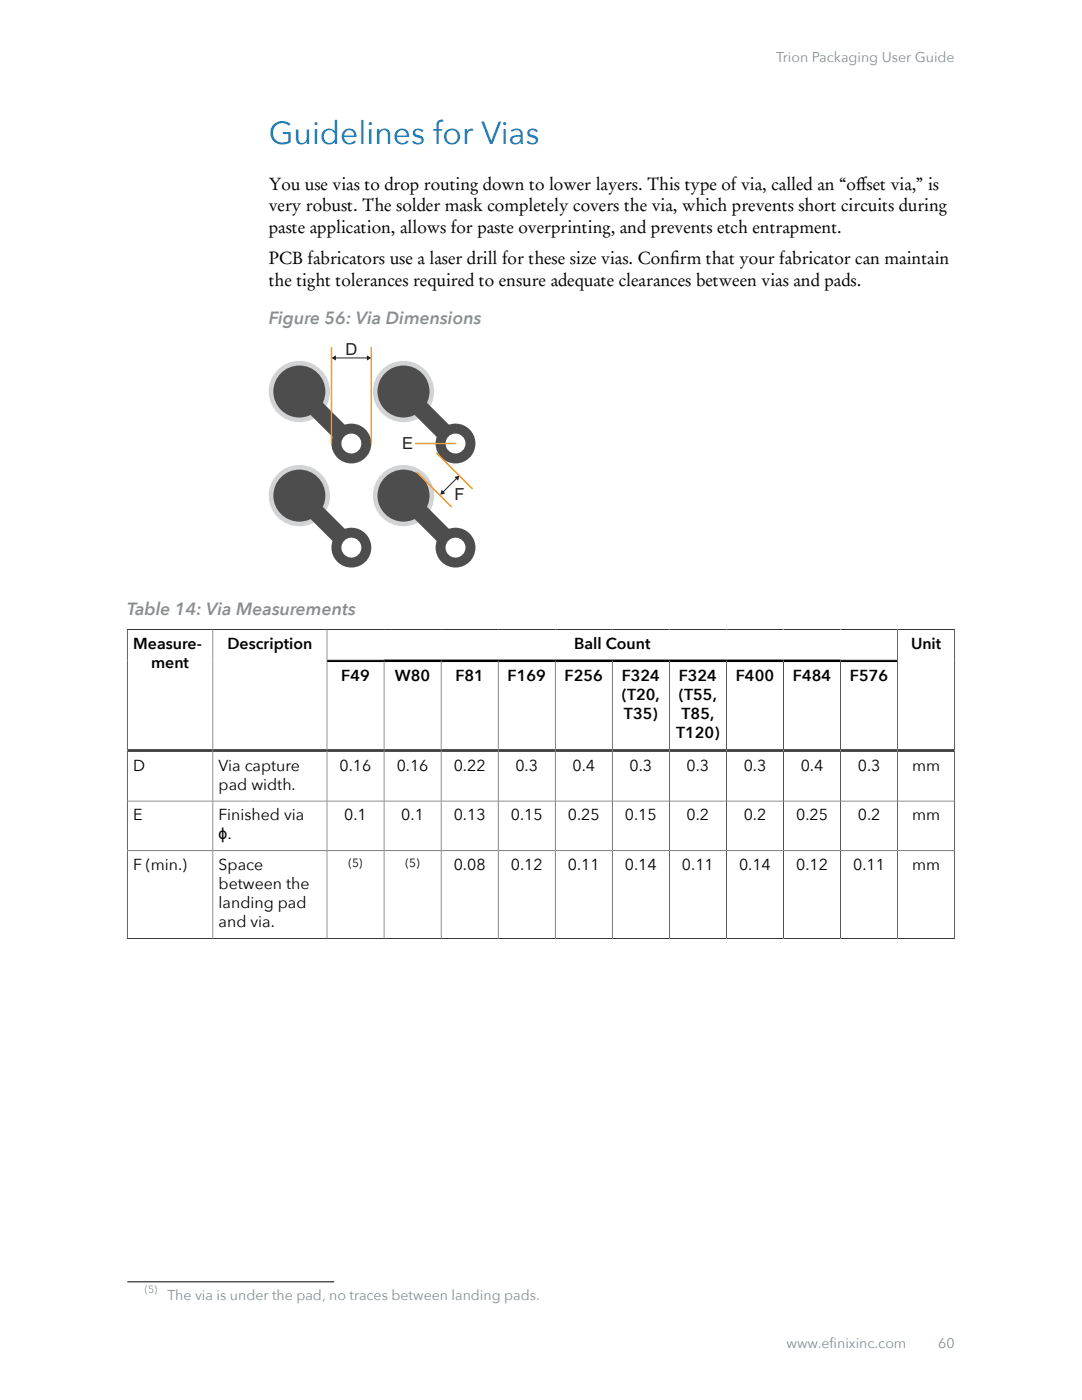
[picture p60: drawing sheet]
<svg xmlns="http://www.w3.org/2000/svg" width="216mm" height="279mm" viewBox="0 0 216 279" stroke-linecap="round" stroke-linejoin="round" font-family="sans-serif">
<defs><g id="words">
<text font-size="6.3" fill="#127abc" x="53.6" y="28.7">Guidelines for Vias</text>
<g font-size="3.5">
<text x="53.6" y="38">You use vias to drop routing down to lower layers. This type of via, called an “ofset via,” is</text>
<text x="170.8" y="38">f</text>
<text x="53.6" y="42.2">very robust. The solder mask completely covers the via, which prevents short circuits during</text>
<text x="53.6" y="46.4">paste application, allows for paste overprinting, and prevents etch entrapment.</text>
<text x="53.6" y="52.8">PCB fabricators use a laser drill for these size vias. Conf</text>
<text x="133.7" y="52.8">irm that your fabricator can maintain</text>
<text x="53.6" y="57">the tight tolerances required to ensure adequate clearances between vias and pads.</text>
</g>
<g font-size="3.5" fill="#829096">
<text x="53.6" y="64.6">Figure 56: Via Dimensions</text>
<text x="25.4" y="122.6">Table 14: Via Measurements</text>
</g>
<g font-size="3.3" fill="#231f20">
<text x="68.9" y="70.8">D</text>
<text x="80.2" y="89.6">E</text>
<text x="90.7" y="99.8">F</text>
</g>
<g font-size="3.2">
<text x="26.6" y="129.5">Measure-</text>
<text x="45.4" y="129.5">Description</text>
<text x="114.6" y="129.5">Ball Count</text>
<text x="181.8" y="129.5">Unit</text>
<text x="30.2" y="133.3">ment</text>
<text x="68.1" y="135.9">F49</text>
<text x="78.8" y="135.9">W80</text>
<text x="90.9" y="135.9">F81</text>
<text x="101.3" y="135.9">F169</text>
<text x="112.7" y="135.9">F256</text>
<text x="124.1" y="135.9">F324</text>
<text x="135.4" y="135.9">F324</text>
<text x="146.8" y="135.9">F400</text>
<text x="158.2" y="135.9">F484</text>
<text x="169.6" y="135.9">F576</text>
<text x="124.1" y="139.8">(T20,</text>
<text x="124.5" y="143.6">T35)</text>
<text x="135.5" y="139.8">(T55,</text>
<text x="136" y="143.6">T85,</text>
<text x="134.9" y="147.4">T120)</text>
<text x="26.5" y="153.8">D</text>
<text x="43.6" y="153.8">Via capture</text>
<text x="67.8" y="153.8">0.16</text>
<text x="79.2" y="153.8">0.16</text>
<text x="90.5" y="153.8">0.22</text>
<text x="102.8" y="153.8">0.3</text>
<text x="114.2" y="153.8">0.4</text>
<text x="125.6" y="153.8">0.3</text>
<text x="137" y="153.8">0.3</text>
<text x="148.4" y="153.8">0.3</text>
<text x="159.8" y="153.8">0.4</text>
<text x="171.2" y="153.8">0.3</text>
<text x="182" y="153.8">mm</text>
<text x="43.6" y="157.6">pad width.</text>
<text x="26.5" y="163.7">E</text>
<text x="43.6" y="163.7">Finished via</text>
<text x="43.6" y="167.5">ɸ.</text>
<text x="68.7" y="163.7">0.1</text>
<text x="80.1" y="163.7">0.1</text>
<text x="90.5" y="163.7">0.13</text>
<text x="101.9" y="163.7">0.15</text>
<text x="113.3" y="163.7">0.25</text>
<text x="124.7" y="163.7">0.15</text>
<text x="137" y="163.7">0.2</text>
<text x="148.4" y="163.7">0.2</text>
<text x="158.9" y="163.7">0.25</text>
<text x="171.2" y="163.7">0.2</text>
<text x="182" y="163.7">mm</text>
<text x="26.5" y="173.7">F (min.)</text>
<text x="43.6" y="173.7">Space</text>
<text x="90.5" y="173.7">0.08</text>
<text x="101.9" y="173.7">0.12</text>
<text x="113.3" y="173.7">0.11</text>
<text x="124.7" y="173.7">0.14</text>
<text x="136.1" y="173.7">0.11</text>
<text x="147.5" y="173.7">0.14</text>
<text x="158.9" y="173.7">0.12</text>
<text x="170.2" y="173.7">0.11</text>
<text x="182" y="173.7">mm</text>
<text x="43.6" y="177.5">between the</text>
<text x="43.6" y="181.3">landing pad</text>
<text x="43.6" y="185.1">and via.</text>
</g>
<g font-size="2.8" fill="#829096">
<text x="154.9" y="12.3">Trion Packaging User Guide</text>
<text x="33.4" y="259.4">The via is under the pad, no traces between landing pads.</text>
<text x="156.9" y="269.1">www.efinixinc.com</text>
<text x="187.2" y="269.1">60</text>
</g>
<g font-size="2.4">
<text x="69.5" y="173.1">(5)</text>
<text x="80.9" y="173.1">(5)</text>
</g>
<text font-size="2.1" fill="#829096" x="28.9" y="258.1">(5)</text>
</g></defs>
<path d="M66.9 71.4h6.5" fill="none" stroke="#231f20" stroke-width=".2"/>
<g fill="#231f20">
<path d="M66.1 71.4l.9-.5v1z"/>
<path d="M73.2 70.9l.9 .5-.9 .5z"/>
</g>
<circle cx="59.7" cy="78.1" r="6.1" fill="#d1d3d4"/>
<circle cx="59.7" cy="78.1" r="5.2" fill="#4d4d4e"/>
<path d="M59.7 78.1l10.4 10.4" fill="none" stroke="#4d4d4e" stroke-width="3.4" stroke-linecap="butt"/>
<circle cx="70.1" cy="88.5" r="4" fill="#4d4d4e"/>
<circle cx="70.1" cy="88.5" r="1.99" fill="#fff"/>
<circle cx="80.5" cy="78.1" r="6.1" fill="#d1d3d4"/>
<circle cx="80.5" cy="78.1" r="5.2" fill="#4d4d4e"/>
<path d="M80.5 78.1l10.4 10.4" fill="none" stroke="#4d4d4e" stroke-width="3.4" stroke-linecap="butt"/>
<circle cx="90.9" cy="88.5" r="4" fill="#4d4d4e"/>
<circle cx="90.9" cy="88.5" r="1.99" fill="#fff"/>
<circle cx="59.7" cy="98.9" r="6.1" fill="#d1d3d4"/>
<circle cx="59.7" cy="98.9" r="5.2" fill="#4d4d4e"/>
<path d="M59.7 98.9l10.4 10.4" fill="none" stroke="#4d4d4e" stroke-width="3.4" stroke-linecap="butt"/>
<circle cx="70.1" cy="109.3" r="4" fill="#4d4d4e"/>
<circle cx="70.1" cy="109.3" r="1.99" fill="#fff"/>
<circle cx="80.5" cy="98.9" r="6.1" fill="#d1d3d4"/>
<circle cx="80.5" cy="98.9" r="5.2" fill="#4d4d4e"/>
<path d="M80.5 98.9l10.4 10.4" fill="none" stroke="#4d4d4e" stroke-width="3.4" stroke-linecap="butt"/>
<circle cx="90.9" cy="109.3" r="4" fill="#4d4d4e"/>
<circle cx="90.9" cy="109.3" r="1.99" fill="#fff"/>
<path d="M66.1 69.4v19.1M74.1 69.4v19.1M83.3 94.3l6.7 6.8M87.2 90.4l7 7.1" fill="none" stroke="#f7941d" stroke-width=".28"/>
<path d="M91.1 95.4l-2.7 2.8" fill="none" stroke="#231f20" stroke-width=".2"/>
<g fill="#231f20">
<path d="M90.7 95.2l1-.3-.3 1z"/>
<path d="M88.1 97.7l.7 .8-.9 .2z"/>
</g>
<path d="M82.9 88.5h8" fill="none" stroke="#f7941d" stroke-width=".28"/>
<g fill="none" stroke="#000" stroke-width=".2">
<path d="M25.3 125.6h165.3M25.4 125.5v61.9M42.5 125.6v61.7M65.3 125.6v61.7M76.6 131.9v55.4M88 131.9v55.4M99.4 131.9v55.4M110.8 131.9v55.4M122.2 131.9v55.4M133.6 131.9v55.4M145 131.9v55.4M156.3 131.9v55.4"/>
<path d="M167.7 131.9v55.4M179.1 125.6v61.7M190.5 125.5v61.9M25.4 159.9h165.1M25.4 169.8h165.1M25.3 187.3h165.3M25.4 255.8h41.3"/>
</g>
<path d="M65.3 131.9h113.8M25.4 149.8h165.1" fill="none" stroke="#000" stroke-width=".53"/>
<use href="#words"/>
</svg>
